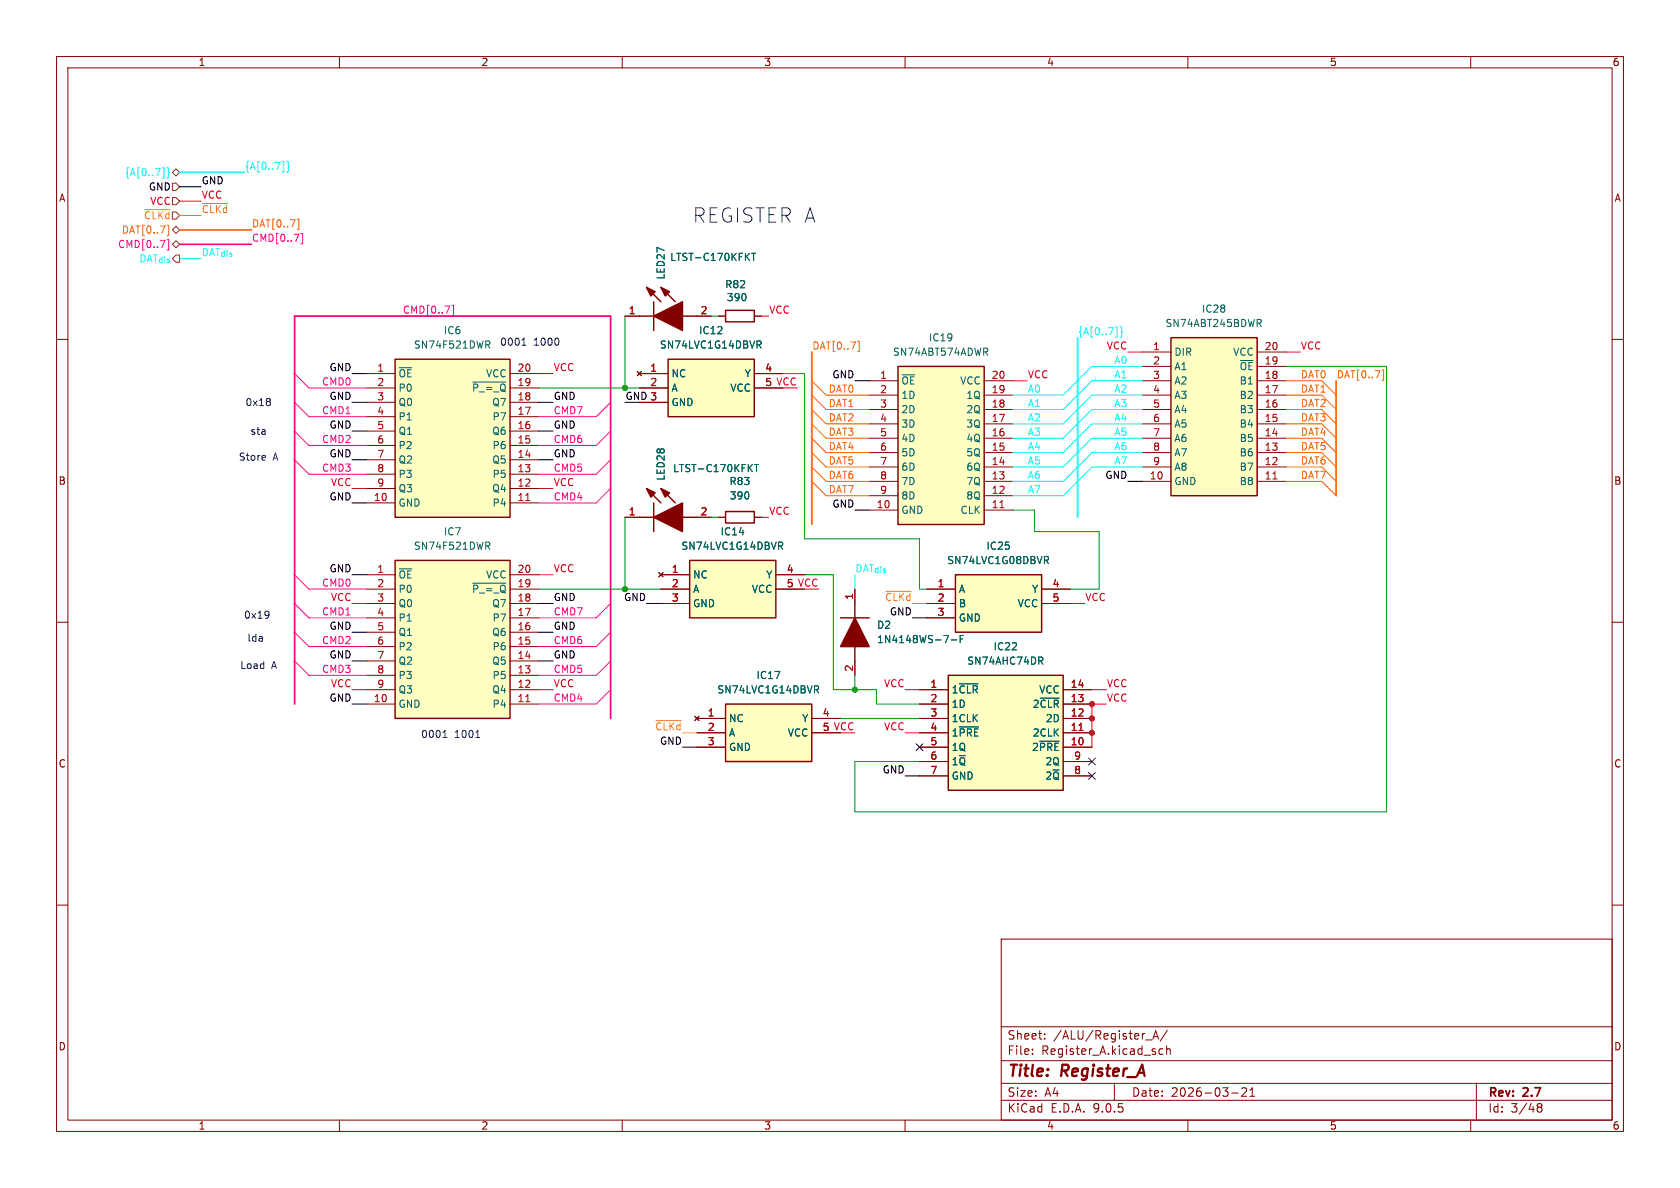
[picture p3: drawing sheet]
<svg xmlns="http://www.w3.org/2000/svg" width="297mm" height="210mm" viewBox="0 0 297 210" stroke-linecap="round" stroke-linejoin="round" font-family="sans-serif">
<defs><g id="words">
<text font-size="3.5" fill="#0000c2" x="122.4" y="39.6">REGISTER A</text>
<g font-size="2.8" fill="#840000">
<text x="178" y="190.9">Title:</text>
<text x="187.7" y="190.9">Register_A</text>
</g>
<g font-size="2.1" fill="#840000">
<text x="178" y="184">Sheet:</text>
<text x="186.2" y="184">/ALU/Register_A/</text>
<text x="178" y="186.7">File:</text>
<text x="184.1" y="186.7">Register_A.kicad_sch</text>
<text x="178" y="196.9">KiCad</text>
<text x="178" y="194.1">Size:</text>
<text x="184.7" y="194.1">A4</text>
<text x="185.7" y="196.9">E.D.A.</text>
<text x="193.3" y="196.9">9.0.5</text>
<text x="200" y="194.1">Date:</text>
<text x="207" y="194.1">2026-03-21</text>
<text x="263" y="194.3">Rev:</text>
<text x="263" y="196.9">Id:</text>
<text x="267.1" y="196.9">3/48</text>
<text x="269.4" y="194.3">2.7</text>
</g>
<g font-size="1.8" fill="#840000">
<text x="35" y="11.9">1</text>
<text x="85" y="11.9">2</text>
<text x="135" y="11.9">3</text>
<text x="185" y="11.9">4</text>
<text x="235" y="11.9">5</text>
<text x="285" y="11.9">6</text>
<text x="10.3" y="35.9">A</text>
<text x="285.3" y="35.9">A</text>
<text x="10.3" y="85.9">B</text>
<text x="285.3" y="85.9">B</text>
<text x="10.3" y="135.9">C</text>
<text x="285.3" y="135.9">C</text>
<text x="10.3" y="185.9">D</text>
<text x="285.3" y="185.9">D</text>
<text x="35" y="199.9">1</text>
<text x="85" y="199.9">2</text>
<text x="135" y="199.9">3</text>
<text x="185" y="199.9">4</text>
<text x="235" y="199.9">5</text>
<text x="285" y="199.9">6</text>
</g>
<g font-size="1.8" fill="#00f8ff">
<text x="22" y="31.3">{A[0..7]}</text>
<text x="43.2" y="30.1">{A[0..7]}</text>
<text x="190.5" y="59.3">{A[0..7]}</text>
<text x="196.9" y="64.4">A0</text>
<text x="181.6" y="69.5">A0</text>
<text x="196.9" y="69.5">A2</text>
<text x="196.9" y="67">A1</text>
<text x="181.6" y="72">A1</text>
<text x="181.6" y="74.6">A2</text>
<text x="181.6" y="77.1">A3</text>
<text x="196.9" y="72">A3</text>
<text x="196.9" y="77.1">A5</text>
<text x="196.9" y="74.6">A4</text>
<text x="181.6" y="82.2">A5</text>
<text x="181.6" y="79.7">A4</text>
<text x="196.9" y="79.7">A6</text>
<text x="196.9" y="82.2">A7</text>
<text x="181.6" y="84.7">A6</text>
<text x="181.6" y="87.3">A7</text>
</g>
<g font-size="1.8">
<text x="26.2" y="33.9">GND</text>
<text x="35.6" y="32.7">GND</text>
<text x="58.2" y="65.7">GND</text>
<text x="58.2" y="70.8">GND</text>
<text x="97.8" y="70.8">GND</text>
<text x="110.5" y="70.8">GND 3</text>
<text x="147.1" y="67">GND</text>
<text x="58.2" y="75.9">GND</text>
<text x="97.8" y="75.9">GND</text>
<text x="58.2" y="80.9">GND</text>
<text x="97.8" y="80.9">GND</text>
<text x="58.2" y="88.6">GND</text>
<text x="147.1" y="89.8">GND</text>
<text x="195.3" y="84.7">GND</text>
<text x="58.2" y="101.3">GND</text>
<text x="97.8" y="106.3">GND</text>
<text x="110.2" y="106.3">GND</text>
<text x="58.2" y="111.4">GND</text>
<text x="97.8" y="111.4">GND</text>
<text x="157.2" y="108.9">GND</text>
<text x="58.2" y="116.5">GND</text>
<text x="97.8" y="116.5">GND</text>
<text x="58.2" y="124.1">GND</text>
<text x="116.6" y="131.7">GND</text>
<text x="155.9" y="136.8">GND</text>
</g>
<g font-size="1.8" fill="#ff0007">
<text x="35.6" y="35.2">VCC</text>
<text x="26.5" y="36.4">VCC</text>
<text x="135.9" y="55.5">VCC</text>
<text x="97.8" y="65.7">VCC</text>
<text x="195.6" y="61.9">VCC</text>
<text x="229.9" y="61.9">VCC</text>
<text x="135.2" y="68.3">5 VCC</text>
<text x="181.6" y="67">VCC</text>
<text x="58.4" y="86">VCC</text>
<text x="97.8" y="86">VCC</text>
<text x="135.9" y="91.1">VCC</text>
<text x="97.8" y="101.3">VCC</text>
<text x="58.4" y="106.3">VCC</text>
<text x="139" y="103.9">5 VCC</text>
<text x="191.8" y="106.3">VCC</text>
<text x="58.4" y="121.6">VCC</text>
<text x="97.8" y="121.6">VCC</text>
<text x="156.2" y="121.6">VCC</text>
<text x="195.6" y="121.6">VCC</text>
<text x="195.6" y="124.1">VCC</text>
<text x="145.3" y="129.3">5 VCC</text>
<text x="156.2" y="129.2">VCC</text>
</g>
<g font-size="1.8" fill="#ff6400">
<text x="21.4" y="41.5">DAT[0..7]</text>
<text x="44.4" y="40.3">DAT[0..7]</text>
<text x="143.5" y="61.9">DAT[0..7]</text>
<text x="146.4" y="69.5">DAT0</text>
<text x="229.9" y="67">DAT0</text>
<text x="229.9" y="69.5">DAT1</text>
<text x="236.2" y="67">DAT[0..7]</text>
<text x="146.4" y="77.1">DAT3</text>
<text x="146.4" y="74.6">DAT2</text>
<text x="146.4" y="72">DAT1</text>
<text x="229.9" y="72">DAT2</text>
<text x="229.9" y="77.1">DAT4</text>
<text x="229.9" y="74.6">DAT3</text>
<text x="146.4" y="79.7">DAT4</text>
<text x="146.4" y="82.2">DAT5</text>
<text x="229.9" y="79.7">DAT5</text>
<text x="229.9" y="82.2">DAT6</text>
<text x="146.4" y="87.3">DAT7</text>
<text x="146.4" y="84.7">DAT6</text>
<text x="229.9" y="84.7">DAT7</text>
</g>
<g font-size="1.8" fill="#725600">
<text x="25.4" y="39">~{CLKd}</text>
<text x="24.5" y="46.6">DAT_{dis}</text>
</g>
<g font-size="1.8" fill="#ffba00">
<text x="35.6" y="37.8">~{CLKd}</text>
<text x="156.4" y="106.3">~{CLKd}</text>
<text x="115.7" y="129.2">~{CLKd}</text>
</g>
<g font-size="1.8" fill="#ff0093">
<text x="20.8" y="44">CMD[0..7]</text>
<text x="44.4" y="42.8">CMD[0..7]</text>
<text x="71.1" y="55.5">CMD[0..7]</text>
<text x="56.8" y="68.2">CMD0</text>
<text x="56.8" y="73.3">CMD1</text>
<text x="97.8" y="73.3">CMD7</text>
<text x="56.8" y="83.5">CMD3</text>
<text x="56.8" y="78.4">CMD2</text>
<text x="97.8" y="83.5">CMD5</text>
<text x="97.8" y="78.4">CMD6</text>
<text x="97.8" y="88.6">CMD4</text>
<text x="56.8" y="103.8">CMD0</text>
<text x="56.8" y="114">CMD2</text>
<text x="56.8" y="108.9">CMD1</text>
<text x="97.8" y="114">CMD6</text>
<text x="97.8" y="108.9">CMD7</text>
<text x="56.8" y="119">CMD3</text>
<text x="97.8" y="119">CMD5</text>
<text x="97.8" y="124.1">CMD4</text>
</g>
<g font-size="1.8" fill="#22afff">
<text x="35.6" y="45.4">DAT_{dis}</text>
<text x="151.1" y="101.3">DAT_{dis}</text>
</g>
<g font-size="1.8" fill="#006464">
<text x="118.4" y="46.3">LTST-C170KFKT</text>
<text x="117.7" y="49.5" transform="rotate(-90 117.7 49.5)">LED27</text>
<text x="128.1" y="51.2">R82</text>
<text x="128.4" y="53.4">390</text>
<text x="78.4" y="59.3">IC6</text>
<text x="123.5" y="59.3">IC12</text>
<text x="205.9" y="58">SN74ABT245BDWR</text>
<text x="212.4" y="55.5">IC28</text>
<text x="73.1" y="61.8">SN74F521DWR</text>
<text x="116.6" y="61.8">SN74LVC1G14DBVR</text>
<text x="157.8" y="63.1">SN74ABT574ADWR</text>
<text x="164.1" y="60.6">IC19</text>
<text x="207.5" y="63.1">DIR</text>
<text x="207.5" y="65.6">A1</text>
<text x="217.9" y="63.1">VCC</text>
<text x="219.1" y="65.6">~{OE}</text>
<text x="70.4" y="66.9">~{OE}</text>
<text x="70.4" y="69.4">P0</text>
<text x="70.4" y="72">Q0</text>
<text x="83.4" y="69.4">~{P_=_Q}</text>
<text x="85.8" y="66.9">VCC</text>
<text x="86.9" y="72">Q7</text>
<text x="118.6" y="66.9">NC</text>
<text x="118.6" y="69.4">A</text>
<text x="118.6" y="72">GND</text>
<text x="129" y="69.4">VCC</text>
<text x="131.6" y="66.9">Y</text>
<text x="159.3" y="68.2">~{OE}</text>
<text x="159.3" y="70.7">1D</text>
<text x="169.7" y="68.2">VCC</text>
<text x="170.7" y="70.7">1Q</text>
<text x="207.5" y="68.2">A2</text>
<text x="207.5" y="70.7">A3</text>
<text x="219.1" y="68.2">B1</text>
<text x="219.1" y="70.7">B2</text>
<text x="70.4" y="74.5">P1</text>
<text x="70.4" y="77.1">Q1</text>
<text x="86.9" y="77.1">Q6</text>
<text x="87" y="74.5">P7</text>
<text x="159.3" y="73.3">2D</text>
<text x="159.3" y="75.8">3D</text>
<text x="170.7" y="73.3">2Q</text>
<text x="170.7" y="75.8">3Q</text>
<text x="207.5" y="73.3">A4</text>
<text x="207.5" y="75.8">A5</text>
<text x="219.1" y="73.3">B3</text>
<text x="219.1" y="75.8">B4</text>
<text x="70.4" y="79.6">P2</text>
<text x="70.4" y="82.1">Q2</text>
<text x="86.9" y="82.1">Q5</text>
<text x="87" y="79.6">P6</text>
<text x="118.9" y="83.7">LTST-C170KFKT</text>
<text x="159.3" y="78.3">4D</text>
<text x="159.3" y="80.9">5D</text>
<text x="159.3" y="83.4">6D</text>
<text x="170.7" y="78.3">4Q</text>
<text x="170.7" y="80.9">5Q</text>
<text x="170.7" y="83.4">6Q</text>
<text x="207.5" y="78.3">A6</text>
<text x="207.5" y="80.9">A7</text>
<text x="207.5" y="83.4">A8</text>
<text x="219.1" y="78.3">B5</text>
<text x="219.1" y="80.9">B6</text>
<text x="219.1" y="83.4">B7</text>
<text x="70.4" y="84.7">P3</text>
<text x="70.4" y="87.2">Q3</text>
<text x="70.4" y="89.8">GND</text>
<text x="86.9" y="87.2">Q4</text>
<text x="87" y="84.7">P5</text>
<text x="87" y="89.8">P4</text>
<text x="117.7" y="85.1" transform="rotate(-90 117.7 85.1)">LED28</text>
<text x="128.9" y="86">R83</text>
<text x="128.9" y="88.5">390</text>
<text x="159.3" y="86">7D</text>
<text x="159.3" y="88.5">8D</text>
<text x="170.7" y="86">7Q</text>
<text x="170.7" y="88.5">8Q</text>
<text x="207.5" y="86">GND</text>
<text x="219.1" y="86">B8</text>
<text x="78.4" y="94.8">IC7</text>
<text x="127.3" y="94.8">IC14</text>
<text x="159.3" y="91">GND</text>
<text x="169.7" y="91">CLK</text>
<text x="73.1" y="97.4">SN74F521DWR</text>
<text x="120.4" y="97.4">SN74LVC1G14DBVR</text>
<text x="167.4" y="99.9">SN74LVC1G08DBVR</text>
<text x="174.3" y="97.4">IC25</text>
<text x="70.4" y="102.5">~{OE}</text>
<text x="70.4" y="105">P0</text>
<text x="70.4" y="107.5">Q0</text>
<text x="83.4" y="105">~{P_=_Q}</text>
<text x="85.8" y="102.5">VCC</text>
<text x="86.9" y="107.5">Q7</text>
<text x="122.4" y="102.5">NC</text>
<text x="122.4" y="105">A</text>
<text x="122.4" y="107.5">GND</text>
<text x="132.8" y="105">VCC</text>
<text x="135.4" y="102.5">Y</text>
<text x="169.4" y="105">A</text>
<text x="169.4" y="107.5">B</text>
<text x="179.8" y="107.5">VCC</text>
<text x="182.4" y="105">Y</text>
<text x="70.4" y="110.1">P1</text>
<text x="70.4" y="112.6">Q1</text>
<text x="86.9" y="112.6">Q6</text>
<text x="87" y="110.1">P7</text>
<text x="154.9" y="111.4">D2</text>
<text x="154.9" y="113.9">1N4148WS-7-F</text>
<text x="169.4" y="110.1">GND</text>
<text x="70.4" y="115.2">P2</text>
<text x="70.4" y="117.7">Q2</text>
<text x="86.9" y="117.7">Q5</text>
<text x="87" y="115.2">P6</text>
<text x="170.9" y="117.7">SN74AHC74DR</text>
<text x="175.6" y="115.2">IC22</text>
<text x="70.4" y="120.2">P3</text>
<text x="70.4" y="122.8">Q3</text>
<text x="70.4" y="125.3">GND</text>
<text x="86.9" y="122.8">Q4</text>
<text x="87" y="120.2">P5</text>
<text x="87" y="125.3">P4</text>
<text x="126.7" y="122.8">SN74LVC1G14DBVR</text>
<text x="133.6" y="120.2">IC17</text>
<text x="168.1" y="122.8">1~{CLR}</text>
<text x="168.1" y="125.3">1D</text>
<text x="182.5" y="125.3">2~{CLR}</text>
<text x="183.6" y="122.8">VCC</text>
<text x="128.8" y="127.9">NC</text>
<text x="128.8" y="130.4">A</text>
<text x="139.2" y="130.4">VCC</text>
<text x="141.7" y="127.9">Y</text>
<text x="168.1" y="127.9">1CLK</text>
<text x="168.1" y="130.4">1~{PRE}</text>
<text x="182.5" y="130.4">2CLK</text>
<text x="184.8" y="127.9">2D</text>
<text x="128.8" y="132.9">GND</text>
<text x="168.1" y="132.9">1Q</text>
<text x="168.1" y="135.5">1~{Q}</text>
<text x="182.4" y="132.9">2~{PRE}</text>
<text x="184.7" y="135.5">2Q</text>
<text x="168.1" y="138">GND</text>
<text x="184.7" y="138">2~{Q}</text>
</g>
<g font-size="1.8" fill="#a90000">
<text x="111.1" y="55.6">1</text>
<text x="123.8" y="55.6">2</text>
<text x="66.6" y="65.8">1</text>
<text x="91.4" y="65.8">20</text>
<text x="114.9" y="65.8">1</text>
<text x="135.2" y="65.8">4</text>
<text x="203.8" y="62">1</text>
<text x="203.8" y="64.5">2</text>
<text x="223.5" y="62">20</text>
<text x="223.5" y="64.5">19</text>
<text x="66.6" y="68.3">2</text>
<text x="66.6" y="70.9">3</text>
<text x="91.4" y="68.3">19</text>
<text x="91.4" y="70.9">18</text>
<text x="114.9" y="68.3">2</text>
<text x="114.9" y="70.9">3</text>
<text x="135.2" y="68.3">5</text>
<text x="155.5" y="67.1">1</text>
<text x="155.5" y="69.6">2</text>
<text x="175.2" y="67.1">20</text>
<text x="175.2" y="69.6">19</text>
<text x="203.8" y="67.1">3</text>
<text x="203.8" y="69.6">4</text>
<text x="223.5" y="67.1">18</text>
<text x="223.5" y="69.6">17</text>
<text x="66.6" y="73.4">4</text>
<text x="66.6" y="75.9">5</text>
<text x="91.4" y="73.4">17</text>
<text x="91.4" y="75.9">16</text>
<text x="155.5" y="72.1">3</text>
<text x="155.5" y="74.7">4</text>
<text x="155.5" y="77.2">5</text>
<text x="175.2" y="72.1">18</text>
<text x="175.2" y="74.7">17</text>
<text x="175.2" y="77.2">16</text>
<text x="203.8" y="72.1">5</text>
<text x="203.8" y="74.7">6</text>
<text x="203.8" y="77.2">7</text>
<text x="223.5" y="72.1">16</text>
<text x="223.5" y="74.7">15</text>
<text x="223.5" y="77.2">14</text>
<text x="66.6" y="78.5">6</text>
<text x="66.6" y="81">7</text>
<text x="66.6" y="83.6">8</text>
<text x="91.4" y="78.5">15</text>
<text x="91.4" y="81">14</text>
<text x="91.4" y="83.6">13</text>
<text x="155.5" y="79.8">6</text>
<text x="155.5" y="82.3">7</text>
<text x="175.2" y="79.8">15</text>
<text x="175.2" y="82.3">14</text>
<text x="203.8" y="79.8">8</text>
<text x="203.8" y="82.3">9</text>
<text x="223.5" y="79.8">13</text>
<text x="223.5" y="82.3">12</text>
<text x="66" y="88.6">10</text>
<text x="66.6" y="86.1">9</text>
<text x="91.4" y="86.1">12</text>
<text x="91.4" y="88.6">11</text>
<text x="154.9" y="89.9">10</text>
<text x="155.5" y="84.8">8</text>
<text x="155.5" y="87.4">9</text>
<text x="175.2" y="84.8">13</text>
<text x="175.2" y="87.4">12</text>
<text x="175.2" y="89.9">11</text>
<text x="203.2" y="84.8">10</text>
<text x="223.5" y="84.8">11</text>
<text x="111.1" y="91.2">1</text>
<text x="123.8" y="91.2">2</text>
<text x="66.6" y="101.3">1</text>
<text x="91.4" y="101.3">20</text>
<text x="118.7" y="101.3">1</text>
<text x="139" y="101.3">4</text>
<text x="66.6" y="103.9">2</text>
<text x="66.6" y="106.4">3</text>
<text x="91.4" y="103.9">19</text>
<text x="91.4" y="106.4">18</text>
<text x="118.7" y="103.9">2</text>
<text x="118.7" y="106.4">3</text>
<text x="139" y="103.9">5</text>
<text x="150.9" y="106.1" transform="rotate(-90 150.9 106.1)">1</text>
<text x="165.7" y="103.9">1</text>
<text x="165.7" y="106.4">2</text>
<text x="186" y="103.9">4</text>
<text x="186" y="106.4">5</text>
<text x="66.6" y="109">4</text>
<text x="66.6" y="111.5">5</text>
<text x="91.4" y="109">17</text>
<text x="91.4" y="111.5">16</text>
<text x="165.7" y="109">3</text>
<text x="66.6" y="114">6</text>
<text x="66.6" y="116.6">7</text>
<text x="66.6" y="119.1">8</text>
<text x="91.4" y="114">15</text>
<text x="91.4" y="116.6">14</text>
<text x="91.4" y="119.1">13</text>
<text x="150.9" y="118.8" transform="rotate(-90 150.9 118.8)">2</text>
<text x="66" y="124.2">10</text>
<text x="66.6" y="121.7">9</text>
<text x="91.4" y="121.7">12</text>
<text x="91.4" y="124.2">11</text>
<text x="164.4" y="121.7">1</text>
<text x="164.4" y="124.2">2</text>
<text x="189.2" y="121.7">14</text>
<text x="189.2" y="124.2">13</text>
<text x="125" y="126.7">1</text>
<text x="125" y="129.3">2</text>
<text x="125" y="131.8">3</text>
<text x="145.3" y="126.7">4</text>
<text x="145.3" y="129.3">5</text>
<text x="164.4" y="126.7">3</text>
<text x="164.4" y="129.3">4</text>
<text x="164.4" y="131.8">5</text>
<text x="189.2" y="126.7">12</text>
<text x="189.2" y="129.3">11</text>
<text x="189.2" y="131.8">10</text>
<text x="164.4" y="134.4">6</text>
<text x="164.4" y="136.9">7</text>
<text x="189.8" y="134.4">9</text>
<text x="189.8" y="136.9">8</text>
</g>
<g font-size="1.8" fill="#0000c2">
<text x="88.3" y="61.3">0001</text>
<text x="94.3" y="61.3">1000</text>
<text x="43.3" y="72">0x18</text>
<text x="44.2" y="77.1">sta</text>
<text x="42.1" y="81.6">Store</text>
<text x="48.2" y="81.6">A</text>
<text x="43" y="109.6">0x19</text>
<text x="43.6" y="113.6">lda</text>
<text x="42.4" y="118.5">Load</text>
<text x="48" y="118.5">A</text>
<text x="74.3" y="130.7">0001</text>
<text x="80.3" y="130.7">1001</text>
</g>
</g></defs>
<g fill="none" stroke="#840000" stroke-width=".18">
<path d="M10 10h277v190h-277zM12 12h273v186h-273zM60 10v2M110 10v2M160 10v2M210 10v2M260 10v2M10 60h2M285 60h2M10 110h2M285 110h2M10 160h2"/>
<path d="M177 166h108v32h-108zM285 160h2M60 198v2M110 198v2M160 198v2M177 194.5h108M177 191.5h108M177 187.5h108M177 181.5h108M182.5 186.3v.1M182.5 185.5v.1M184.7 183.6v.1"/>
<path d="M184.7 182.8v.1M197 191.5v3M202.5 183.8h1.2M203.8 183.7l.5-1.5 .5 1.5M204 183.3h.7M205.6 185.5l-.4-.1-.3 .3v.4l.1 .2h.6M206.2 185.5l.3-.1 .3 .1 .1 .9M206.2 184.9v1.5M206.4 182.1l-1.3 2M210 198v2M217.7 193.2h1.2M219.5 192.4l.6-.1 .2 .1 .1 .3-.9 1.1h.9"/>
<path d="M221 193.8h.8M221 192.7l.4-.4v1.5M260 198v2M261 191.5v6.5M271.7 195.5l.3 .2M271.7 195.4l.3-.3 .5 .1 .1 .3-.3 .2M272 195.7h.3M272 195.7l-.3 .3M272.3 195.7l.3 .3-.1 .5-.5 .1-.3-.3"/>
</g>
<path d="M128.3 124.5h15.2v10.1h-15.2z" fill="#ffffc2"/>
<path d="M128.3 54.9h5v2h-5zM128.3 124.5h15.2v10.1h-15.2z" fill="none" stroke="#840000" stroke-width=".25"/>
<path d="M127 55.9h1.3M133.3 55.9h1.3M122.8 126.6l.8 .8M123.2 127h5.1M123.2 129.5h5.1M123.2 132.1h5.1M123.6 126.6l-.8 .8M143.5 127h5.1M143.5 129.5h5.1" fill="none" stroke="#840000" stroke-width=".18"/>
<path d="M144 121.2h.5l.2 .3-.1 .3-.6 .1M144.3 121.9l.4 .6" fill="none" stroke="#006464" stroke-width=".18"/>
<path d="M118.1 63.5h15.2v10.2h-15.2z" fill="#ffffc2"/>
<path d="M113 55.9h2.6M114.3 50.8l2.5 2.5M115.6 53.3v5.1M116.8 50.8l2.6 2.5M120.6 55.9h2.6M118.1 63.5h15.2v10.2h-15.2z" fill="none" stroke="#840000" stroke-width=".25"/>
<path d="M110.5 55.9h2.5M123.2 55.9h2.5M112.6 65.7l.8 .7M113 66h5.1M113 68.6h5.1M113 71.1h5.1M113.4 65.7l-.8 .7M133.3 66h5.1M133.3 68.6h5.1" fill="none" stroke="#840000" stroke-width=".18"/>
<path d="M132.9 44.8h.7M133.2 44.8v1.2M133.8 60.3h.5l.3 .2-.2 .4h-.6M134.1 60.9l.5 .6" fill="none" stroke="#006464" stroke-width=".18"/>
<g fill="#840000" stroke="#840000" stroke-width=".25">
<path d="M115.6 55.9l5-2.6v5.1z"/>
<path d="M114.3 50.8l1.5 .8-.7 .7z"/>
<path d="M116.8 50.8l1.6 .8-.8 .7z"/>
</g>
<path d="M69.8 63.5h20.4v27.9h-20.4z" fill="#ffffc2"/>
<path d="M69.8 63.5h20.4v27.9h-20.4z" fill="none" stroke="#840000" stroke-width=".25"/>
<g fill="none" stroke="#840000" stroke-width=".18">
<path d="M64.8 66h5M64.8 68.6h5M64.8 71.1h5M64.8 73.7h5M64.8 76.2h5M64.8 78.7h5M90.2 66h5M90.2 68.6h5M90.2 71.1h5M90.2 73.7h5M90.2 76.2h5M90.2 78.7h5"/>
<path d="M64.8 81.3h5M64.8 83.8h5M64.8 86.4h5M64.8 88.9h5M90.2 81.3h5M90.2 83.8h5M90.2 86.4h5M90.2 88.9h5"/>
</g>
<path d="M83.6 67.5h5.8M85.9 60.3h.5l.2 .2-.1 .4h-.6M86.2 60.9l.4 .6" fill="none" stroke="#006464" stroke-width=".18"/>
<path d="M93 88.5h.7" fill="none" stroke="#a90000" stroke-width=".18"/>
<path d="M121.9 99.1h15.3v10.1h-15.3z" fill="#ffffc2"/>
<path d="M121.9 99.1h15.3v10.1h-15.3z" fill="none" stroke="#840000" stroke-width=".25"/>
<path d="M116.5 101.2l.7 .8M116.8 101.6h5.1M116.8 104.1h5.1M116.8 106.7h5.1M117.2 101.2l-.7 .8M137.2 101.6h5M137.2 104.1h5" fill="none" stroke="#840000" stroke-width=".18"/>
<path d="M137.6 95.8h.5l.3 .3-.2 .3-.6 .1M137.9 96.5l.5 .6" fill="none" stroke="#006464" stroke-width=".18"/>
<path d="M69.8 99.1h20.4v27.9h-20.4z" fill="#ffffc2"/>
<path d="M69.8 99.1h20.4v27.9h-20.4zM113 91.4h2.6M114.3 86.4l2.5 2.5M115.6 88.9v5.1M116.8 86.4l2.6 2.5M120.6 91.4h2.6M128.3 90.4h5v2.1h-5z" fill="none" stroke="#840000" stroke-width=".25"/>
<g fill="none" stroke="#840000" stroke-width=".18">
<path d="M110.5 91.4h2.5M123.2 91.4h2.5M127 91.4h1.3M133.3 91.4h1.3M64.8 101.6h5M64.8 104.1h5M64.8 106.7h5M64.8 109.2h5M64.8 111.8h5M64.8 114.3h5M64.8 116.8h5M64.8 119.4h5"/>
<path d="M90.2 101.6h5M90.2 104.1h5M90.2 106.7h5M90.2 109.2h5M90.2 111.8h5M90.2 114.3h5M90.2 116.8h5M90.2 119.4h5M64.8 121.9h5M64.8 124.5h5M90.2 121.9h5M90.2 124.5h5"/>
</g>
<path d="M85.9 95.8h.5l.2 .3-.1 .3-.6 .1M86.2 96.5l.4 .6M133.4 82.1h.7M133.7 82.1v1.3M83.6 103.1h5.8" fill="none" stroke="#006464" stroke-width=".18"/>
<path d="M93 124h.7" fill="none" stroke="#a90000" stroke-width=".18"/>
<g fill="#840000" stroke="#840000" stroke-width=".25">
<path d="M115.6 91.4l5-2.5v5.1z"/>
<path d="M114.3 86.4l1.5 .7-.7 .8z"/>
<path d="M116.8 86.4l1.6 .7-.8 .8z"/>
</g>
<path d="M158.7 64.8h15.3v27.9h-15.3z" fill="#ffffc2"/>
<path d="M158.7 64.8h15.3v27.9h-15.3z" fill="none" stroke="#840000" stroke-width=".25"/>
<g fill="none" stroke="#840000" stroke-width=".18">
<path d="M153.7 67.3h5M153.7 69.9h5M153.7 72.4h5M153.7 74.9h5M153.7 77.5h5M174 67.3h5.1M174 69.9h5.1M174 72.4h5.1M174 74.9h5.1M174 77.5h5.1M153.7 80h5M153.7 82.6h5"/>
<path d="M153.7 85.1h5M153.7 87.6h5M153.7 90.2h5M174 80h5.1M174 82.6h5.1M174 85.1h5.1M174 87.6h5.1M174 90.2h5.1"/>
</g>
<path d="M176.8 89.8h.7" fill="none" stroke="#a90000" stroke-width=".18"/>
<path d="M174.2 62.2l.4 .6M174.5 61.6l.1 .2-.1 .3" fill="none" stroke="#006464" stroke-width=".18"/>
<path d="M168.9 101.6h15.2v10.2h-15.2z" fill="#ffffc2"/>
<path d="M148.6 109.2h5.1M151.1 106.7v2.5M151.1 114.3v2.5M168.9 101.6h15.2v10.2h-15.2z" fill="none" stroke="#840000" stroke-width=".25"/>
<path d="M151.1 104.1v2.6M151.1 116.8v2.6M163.8 104.1h5.1M163.8 106.7h5.1M163.8 109.2h5.1M184.1 104.1h5.1M184.1 106.7h5.1" fill="none" stroke="#840000" stroke-width=".18"/>
<path d="M184.6 98.4h.5l.3 .2-.2 .4h-.6M184.9 99l.5 .6M168.2 113.1h.9M169.7 112.9h.5M170.4 112.3h-.7v1.3" fill="none" stroke="#006464" stroke-width=".18"/>
<path d="M151.1 109.2l2.6 5.1h-5.1z" fill="#840000" stroke="#840000" stroke-width=".25"/>
<path d="M167.6 119.4h20.4v20.3h-20.4z" fill="#ffffc2"/>
<path d="M167.6 119.4h20.4v20.3h-20.4z" fill="none" stroke="#840000" stroke-width=".25"/>
<g fill="none" stroke="#840000" stroke-width=".18">
<path d="M162.6 121.9h5M162.6 124.5h5M162.6 127h5M162.6 129.5h5M162.6 132.1h5M162.6 134.6h5M162.6 137.2h5M188 121.9h5M188 124.5h5M188 127h5M188 129.5h5M188 132.1h5"/>
<path d="M188 134.6h5M188 137.2h5"/>
</g>
<path d="M183.9 116.8l.5 .6M184.1 116.1l.3 .3-.1 .3-.2 .1M169.6 120.9h3.3M169.6 128.5h3.4M183.8 131h3.4M183.9 123.4h3.3" fill="none" stroke="#006464" stroke-width=".18"/>
<path d="M190.7 129.1h.8" fill="none" stroke="#a90000" stroke-width=".18"/>
<path d="M207 59.7h15.2v27.9h-15.2z" fill="#ffffc2"/>
<path d="M207 59.7h15.2v27.9h-15.2z" fill="none" stroke="#840000" stroke-width=".25"/>
<g fill="none" stroke="#840000" stroke-width=".18">
<path d="M110.5 55.9h2.5M123.2 55.9h2.5M127 55.9h1.3M133.3 55.9h1.3M112.6 65.7l.8 .7M113 66h5.1M113 68.6h5.1M113 71.1h5.1M113.4 65.7l-.8 .7M133.3 66h5.1M133.3 68.6h5.1M201.9 62.2h5.1"/>
<path d="M201.9 64.8h5.1M201.9 67.3h5.1M201.9 69.9h5.1M201.9 72.4h5.1M201.9 74.9h5.1M201.9 77.5h5.1M222.2 62.2h5.1M222.2 64.8h5.1M222.2 67.3h5.1M222.2 69.9h5.1M222.2 72.4h5.1M222.2 74.9h5.1"/>
<path d="M222.2 77.5h5.1M110.5 91.4h2.5M123.2 91.4h2.5M127 91.4h1.3M133.3 91.4h1.3M201.9 80h5.1M201.9 82.6h5.1M201.9 85.1h5.1M222.2 80h5.1M222.2 82.6h5.1M222.2 85.1h5.1M116.5 101.2l.7 .8"/>
<path d="M116.8 101.6h5.1M116.8 104.1h5.1M116.8 106.7h5.1M117.2 101.2l-.7 .8M137.2 101.6h5M137.2 104.1h5M151.1 104.1v2.6M151.1 116.8v2.6M163.8 104.1h5.1M163.8 106.7h5.1M163.8 109.2h5.1M184.1 104.1h5.1"/>
<path d="M184.1 106.7h5.1M122.8 126.6l.8 .8M123.2 127h5.1M123.2 129.5h5.1M123.2 132.1h5.1M123.6 126.6l-.8 .8M143.5 127h5.1M143.5 129.5h5.1M162.6 127h5M162.6 129.5h5M162.6 132.1h5M162.6 121.9h5"/>
<path d="M162.6 124.5h5M162.6 134.6h5M162.6 137.2h5M188 127h5M188 129.5h5M188 132.1h5M188 121.9h5M188 124.5h5M188 134.6h5M188 137.2h5"/>
</g>
<path d="M225 84.7h.8M190.7 129.1h.8" fill="none" stroke="#a90000" stroke-width=".18"/>
<g fill="none" stroke="#006464" stroke-width=".18">
<path d="M132.9 44.8h.7M133.2 44.8v1.2M222.2 56.5h.5l.3 .2-.1 .4h-.7M222.6 57.1l.4 .6M133.8 60.3h.5l.3 .2-.2 .4h-.6M134.1 60.9l.5 .6M133.4 82.1h.7M133.7 82.1v1.3M137.6 95.8h.5l.3 .3-.2 .3-.6 .1M137.9 96.5l.5 .6M184.6 98.4h.5l.3 .2-.2 .4h-.6M184.9 99l.5 .6"/>
<path d="M168.2 113.1h.9M169.7 112.9h.5M170.4 112.3h-.7v1.3M183.9 116.8l.5 .6M184.1 116.1l.3 .3-.1 .3-.2 .1M144 121.2h.5l.2 .3-.1 .3-.6 .1M144.3 121.9l.4 .6M169.6 120.9h3.3M169.6 128.5h3.4M183.8 131h3.4M183.9 123.4h3.3"/>
</g>
<path d="M30.5 34.9h.6l.6 .7-.6 .6h-.6zM30.5 30.5l.6-.7 .6 .7-.6 .6zM30.5 32.4h.6l.6 .6-.6 .7h-.6zM30.5 40.6l.6-.6 .6 .6-.6 .7zM31.1 42.5l.6 .7-.6 .6-.6-.6z" fill="none" stroke="#725600" stroke-width=".18"/>
<g fill="none" stroke="#ff0093" stroke-width=".18">
<path d="M29.5 42.4h.3v1.8h-.3M53.2 41.3h.3v1.8h-.3M79.9 54h.3v1.8h-.3M52.1 76.2l2.5 2.5h10.2M52.1 71.1l2.5 2.6h10.2M52.1 66l2.5 2.6h10.2M107.9 76.2l-2.5 2.5h-10.2M107.9 71.1l-2.5 2.6h-10.2M52.1 81.3l2.5 2.5h10.2M107.9 81.3l-2.5 2.5h-10.2M107.9 86.4l-2.5 2.5h-10.2M52.1 111.8l2.5 2.5h10.2"/>
<path d="M52.1 116.8l2.5 2.6h10.2M52.1 101.6l2.5 2.5h10.2M52.1 106.7l2.5 2.5h10.2M107.9 111.8l-2.5 2.5h-10.2M107.9 116.8l-2.5 2.6h-10.2M107.9 106.7l-2.5 2.5h-10.2M107.9 121.9l-2.5 2.6h-10.2"/>
</g>
<g fill="none" stroke="#ff6400" stroke-width=".18">
<path d="M29.8 39.8v1.8h-.3M52.5 38.7h.3v1.9h-.3M143.5 67.3l2.5 2.6h7.7M143.5 69.9l2.5 2.5h7.7M143.5 77.5l2.5 2.5h7.7M143.5 74.9l2.5 2.6h7.7M143.5 72.4l2.5 2.5h7.7M151.6 60.3h.3v1.8h-.3M227.3 69.9h6.4l2.5 2.5M227.3 72.4h6.4l2.5 2.5M227.3 77.5h6.4l2.5 2.5M227.3 67.3h6.4l2.5 2.6"/>
<path d="M227.3 74.9h6.4l2.5 2.6M244.3 65.4h.3v1.8h-.3M143.5 80l2.5 2.6h7.7M143.5 82.6l2.5 2.5h7.7M143.5 85.1l2.5 2.5h7.7M227.3 80h6.4l2.5 2.6M227.3 82.6h6.4l2.5 2.5M227.3 85.1h6.4l2.5 2.5"/>
</g>
<g fill="none" stroke="#00f8ff" stroke-width=".18">
<path d="M28.7 29.7h.3v1.8h-.3M29.5 29.6l.3 .2v.6l.1 .2-.1 .2v.6l-.3 .1M49.9 28.6h.3v1.8h-.3M50.7 28.5l.3 .2v.6l.1 .2-.1 .2v.6l-.3 .2M197.2 57.8h.3v1.8h-.3M198 57.7l.3 .2v.6l.2 .2-.2 .2v.6l-.3 .2M201.9 72.4h-8.9l-5 5.1h-8.9M201.9 77.5h-8.9l-5 5.1h-8.9M201.9 67.3h-8.9l-5 5.1h-8.9M201.9 64.8h-8.9l-5 5.1h-8.9M201.9 69.9h-8.9l-5 5h-8.9M201.9 74.9h-8.9l-5 5.1h-8.9"/>
<path d="M201.9 82.6h-8.9l-5 5h-8.9M201.9 80h-8.9l-5 5.1h-8.9"/>
</g>
<path d="M25.6 37.1h4.5M31.7 38.1h3.9M35.8 36h4.5M156.6 104.5h4.5M161.3 106.7h2.5M116 127.4h4.4M120.6 129.5h2.6" fill="none" stroke="#ffba00" stroke-width=".18"/>
<path d="M31.7 43.2h12.7M52.1 124.5v-68.6h55.8v71.1" fill="none" stroke="#ff0093" stroke-width=".3"/>
<path d="M31.7 30.5h11.5M190.5 59.7v31.7" fill="none" stroke="#00f8ff" stroke-width=".3"/>
<path d="M31.7 40.6h12.7M143.5 62.2v30.5M236.2 67.3v20.3" fill="none" stroke="#ff6400" stroke-width=".3"/>
<path d="M110.5 55.9v12.7M125.7 55.9h1.3M95.2 68.6h17.8M138.4 66h3.8v29.3h20.4v8.8h1.2M227.3 64.8h17.8v78.7h-94v-8.9h11.5M110.5 91.4v12.7M125.7 91.4h1.3M179.1 90.2h3.8v3.8h11.4v10.1h-5.1M95.2 104.1h21.6M142.2 101.6h5.1v20.3h7.6v2.6h7.7M151.1 119.4v2.5M148.6 127h14" fill="none" stroke="#009600" stroke-width=".18"/>
<g fill="none" stroke="#ff0007" stroke-width=".18">
<path d="M31.7 35.6h3.9M134.6 55.9h1.3M95.2 66h2.6M179.1 67.3h2.5M199.4 62.2h2.5M227.3 62.2h2.6M62.2 86.4h2.6M95.2 86.4h2.6M134.6 91.4h1.3M62.2 106.7h2.6M95.2 101.6h2.6M189.2 106.7h2.6"/>
<path d="M62.2 121.9h2.6M95.2 121.9h2.6M160 121.9h2.6M160 129.5h2.6M193 121.9h2.6M195.6 124.5h-2.6v7.6"/>
</g>
<path d="M31.7 45.7h3.9M151.1 101.6v2.5" fill="none" stroke="#22afff" stroke-width=".18"/>
<g fill="none" stroke="#000" stroke-width=".18">
<path d="M31.7 33h3.9M62.2 71.1h2.6M62.2 76.2h2.6M62.2 66h2.6M95.2 71.1h2.6M95.2 76.2h2.6M151.1 67.3h2.6M62.2 88.9h2.6M62.2 81.3h2.6M95.2 81.3h2.6M151.1 90.2h2.6M199.4 85.1h2.5"/>
<path d="M62.2 111.8h2.6M62.2 116.8h2.6M62.2 101.6h2.6M95.2 111.8h2.6M95.2 116.8h2.6M95.2 106.7h2.6M114.3 106.7h2.5M161.3 109.2h2.5M62.2 124.5h2.6M120.6 132.1h2.6M160 137.2h2.6"/>
</g>
<path d="M162 131.5l1.2 1.2M163.2 131.5l-1.2 1.2M192.4 134l1.2 1.2M192.4 136.6l1.2 1.2M193.6 134l-1.2 1.2M193.6 136.6l-1.2 1.2" fill="none" stroke="#000084" stroke-width=".18"/>
<path d="M47.6 70.4l.2 .3-.2 .3 .2 .2v.3l-.2 .2M92.3 61h.7M92.4 60.1l.2-.3v1.2M98.7 60v.8M46.9 80.6v.2l-.6 .1M47.3 108l.2 .1a1.07 1.07 0 0 1-.1 1.1M47.6 108.6l-.3 .2M78.3 130.4h.7M78.4 129.4l.3-.3v1.3M84.1 130.4h.7" fill="none" stroke="#0000c2" stroke-width=".18"/>
<g fill="#009600" stroke="#009600" stroke-width=".18">
<circle cx="110.5" cy="68.6" r=".46"/>
<circle cx="110.5" cy="104.1" r=".46"/>
<circle cx="151.1" cy="121.9" r=".46"/>
</g>
<g fill="#ff0007" stroke="#ff0007" stroke-width=".18">
<circle cx="193" cy="129.5" r=".46"/>
<circle cx="193" cy="127" r=".46"/>
<circle cx="193" cy="124.5" r=".46"/>
</g>
<use href="#words"/>
</svg>
